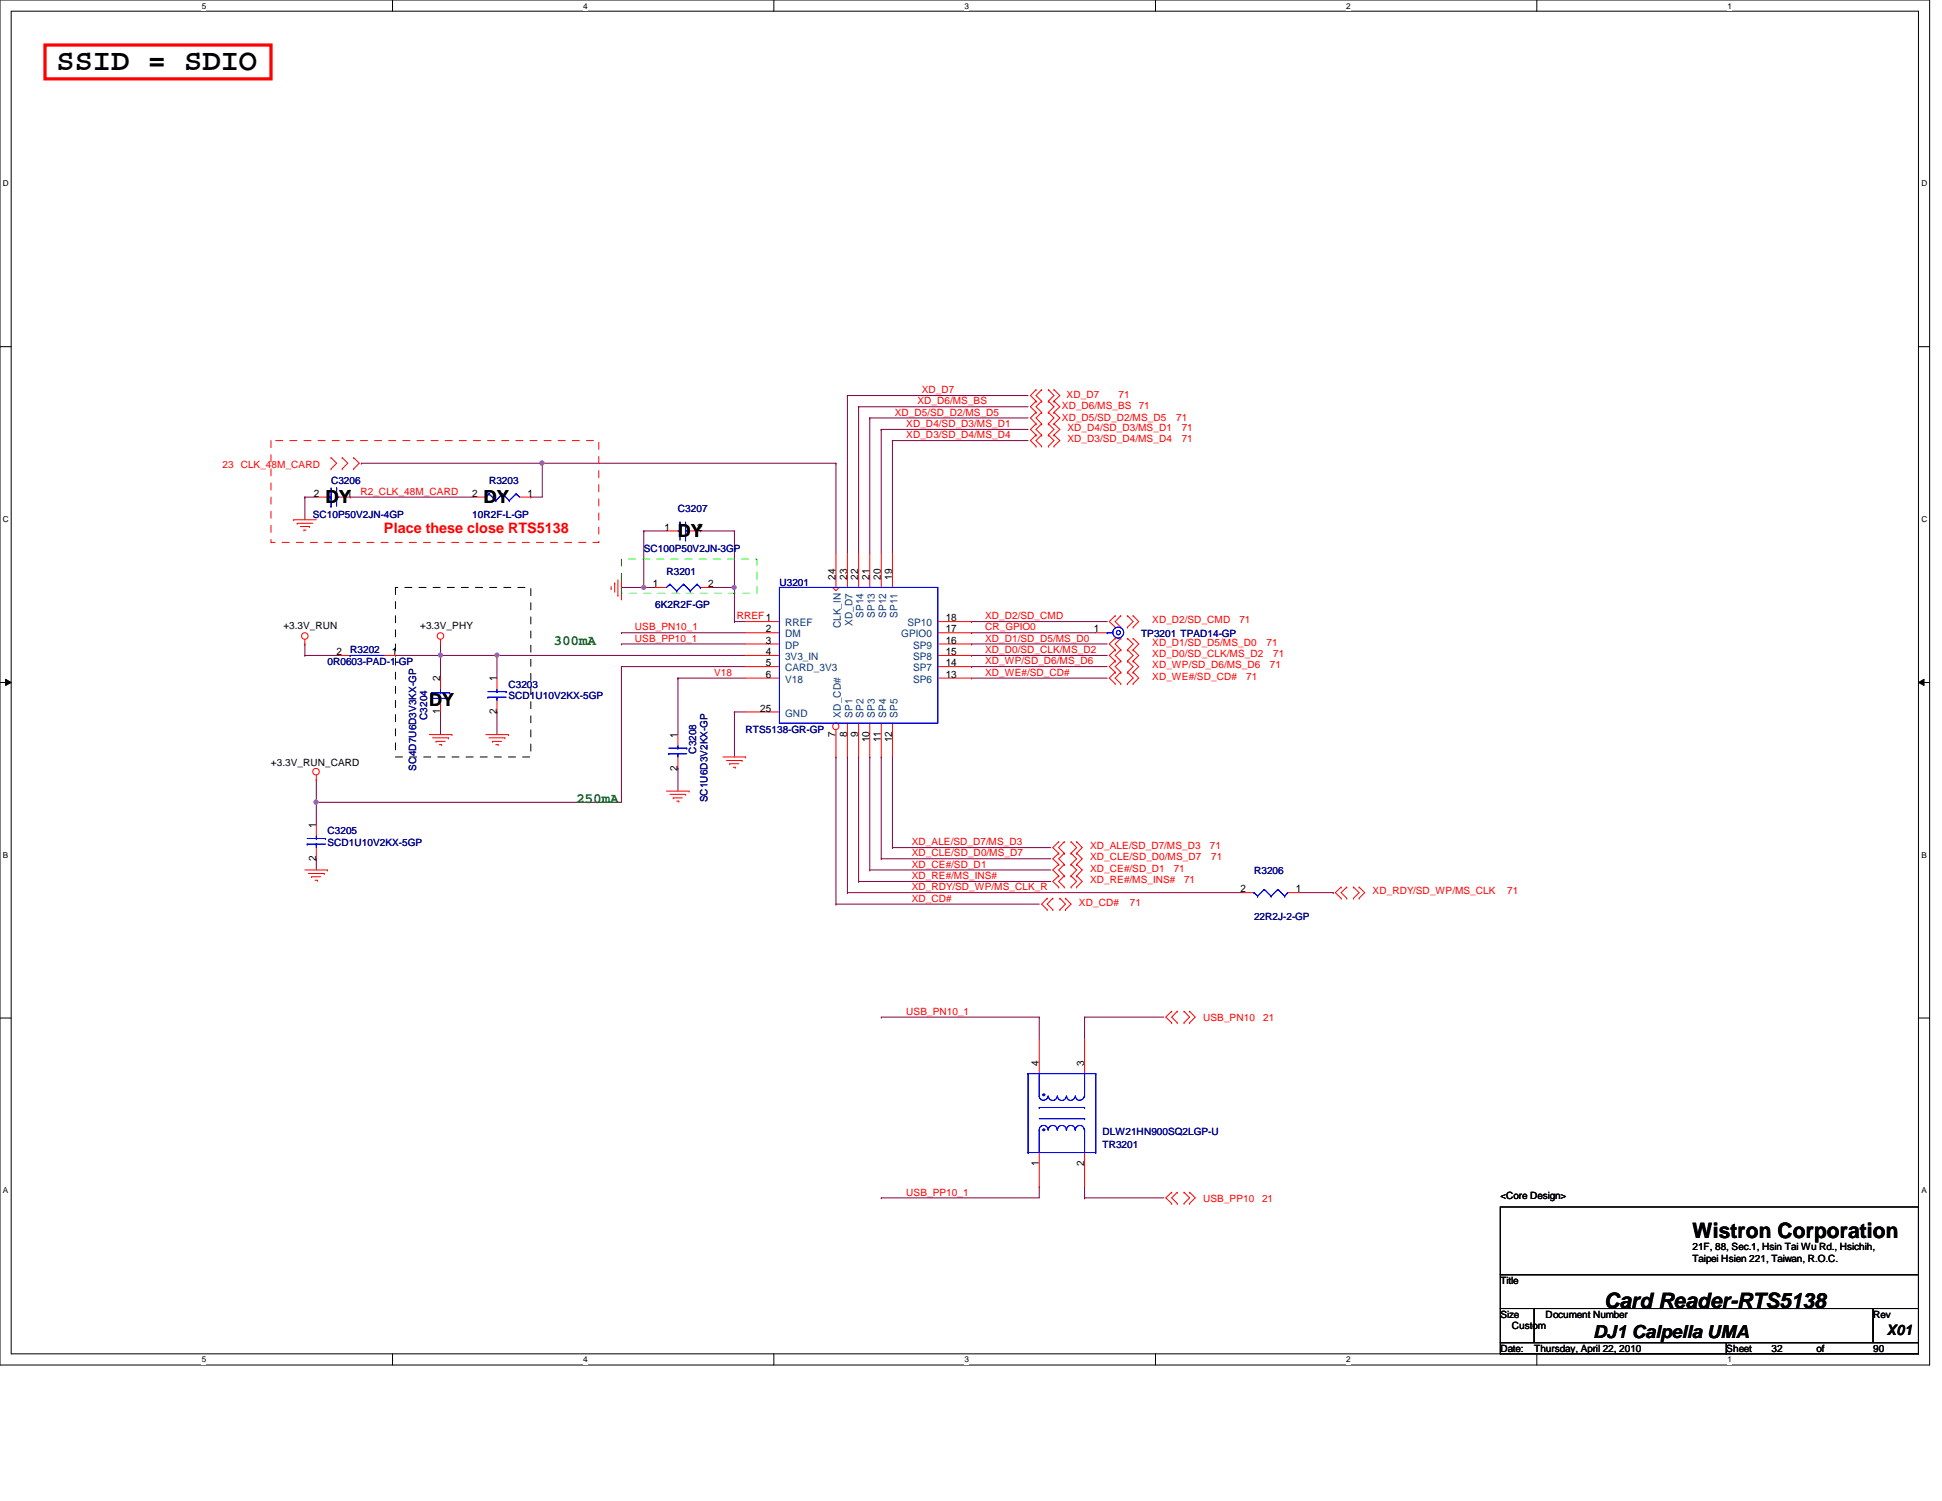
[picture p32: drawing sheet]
<svg xmlns="http://www.w3.org/2000/svg" width="279mm" height="216mm" viewBox="0 0 279 216" stroke-linecap="round" stroke-linejoin="round" font-family="sans-serif">
<defs><g id="words">
<text font-size="4.4" x="8.1" y="10.1">SSID = SDIO</text>
<g font-size="3">
<text x="243.5" y="178.1">Wistron Corporation</text>
<text x="230.8" y="188.1">Card Reader-RTS5138</text>
</g>
<g font-size="2.6">
<text x="46.8" y="72.3">DY</text>
<text x="69.6" y="72.3">DY</text>
<text x="97.5" y="77.2">DY</text>
<text x="61.8" y="101.6">DY</text>
<text x="229.2" y="192.5">DJ1 Calpella UMA</text>
</g>
<text font-size="2.1" fill="#f00" x="55.2" y="76.7">Place these close RTS5138</text>
<g font-size="2.1" fill="#008000">
<text x="79.6" y="92.7">300mA</text>
<text x="82.9" y="115.5">250mA</text>
</g>
<text font-size="2.1" x="271.4" y="192.1">X01</text>
<g font-size="1.5">
<text x="45.2" y="71.5">2</text>
<text x="49.9" y="71.5">1</text>
<text x="67.9" y="71.5">2</text>
<text x="75.9" y="71.5">1</text>
<text x="95.6" y="76.3">1</text>
<text x="100.3" y="76.3">2</text>
<text x="120.2" y="83.4" transform="rotate(-90 120.2 83.4)">24</text>
<text x="121.9" y="83.4" transform="rotate(-90 121.9 83.4)">23</text>
<text x="123.5" y="83.4" transform="rotate(-90 123.5 83.4)">22</text>
<text x="125.1" y="83.4" transform="rotate(-90 125.1 83.4)">21</text>
<text x="126.7" y="83.4" transform="rotate(-90 126.7 83.4)">20</text>
<text x="128.4" y="83.4" transform="rotate(-90 128.4 83.4)">19</text>
<text x="93.9" y="84.5">1</text>
<text x="101.9" y="84.5">2</text>
<text x="136.1" y="89.4">18</text>
<text x="48.4" y="94.2">2</text>
<text x="56.4" y="94.2">1</text>
<text x="110.2" y="91">2</text>
<text x="110.2" y="92.6">3</text>
<text x="110.2" y="94.2">4</text>
<text x="110.2" y="95.8">5</text>
<text x="136.1" y="95.8">14</text>
<text x="136.1" y="94.2">15</text>
<text x="136.1" y="92.6">16</text>
<text x="136.1" y="91">17</text>
<text x="157.4" y="91">1</text>
<text x="63.3" y="98" transform="rotate(-90 63.3 98)">2</text>
<text x="71.5" y="98" transform="rotate(-90 71.5 98)">1</text>
<text x="110.2" y="97.5">6</text>
<text x="136.1" y="97.5">13</text>
<text x="63.3" y="102.7" transform="rotate(-90 63.3 102.7)">1</text>
<text x="71.5" y="102.7" transform="rotate(-90 71.5 102.7)">2</text>
<text x="97.5" y="106.1" transform="rotate(-90 97.5 106.1)">1</text>
<text x="109.4" y="102.4">25</text>
<text x="120.2" y="106" transform="rotate(-90 120.2 106)">7</text>
<text x="121.9" y="106" transform="rotate(-90 121.9 106)">8</text>
<text x="123.5" y="106" transform="rotate(-90 123.5 106)">9</text>
<text x="125.1" y="106.8" transform="rotate(-90 125.1 106.8)">10</text>
<text x="126.7" y="106.8" transform="rotate(-90 126.7 106.8)">11</text>
<text x="128.4" y="106.8" transform="rotate(-90 128.4 106.8)">12</text>
<text x="97.5" y="110.8" transform="rotate(-90 97.5 110.8)">2</text>
<text x="45.5" y="119.1" transform="rotate(-90 45.5 119.1)">1</text>
<text x="45.5" y="123.9" transform="rotate(-90 45.5 123.9)">2</text>
<text x="178.5" y="128.4">2</text>
<text x="186.4" y="128.4">1</text>
<text x="149.5" y="153.3" transform="rotate(-90 149.5 153.3)">4</text>
<text x="156" y="153.3" transform="rotate(-90 156 153.3)">3</text>
<text x="149.5" y="167.7" transform="rotate(-90 149.5 167.7)">1</text>
<text x="156" y="167.7" transform="rotate(-90 156 167.7)">2</text>
</g>
<g font-size="1.5" fill="#004080">
<text x="124.2" y="88.9" transform="rotate(-90 124.2 88.9)">SP14</text>
<text x="125.9" y="88.9" transform="rotate(-90 125.9 88.9)">SP13</text>
<text x="127.5" y="88.9" transform="rotate(-90 127.5 88.9)">SP12</text>
<text x="129.1" y="88.9" transform="rotate(-90 129.1 88.9)">SP11</text>
<text x="112.9" y="90.1">RREF</text>
<text x="112.9" y="91.7">DM</text>
<text x="112.9" y="93.3">DP</text>
<text x="112.9" y="95">3V3_IN</text>
<text x="121" y="90.4" transform="rotate(-90 121 90.4)">CLK_IN</text>
<text x="122.6" y="90" transform="rotate(-90 122.6 90)">XD_D7</text>
<text x="129.7" y="91.7">GPIO0</text>
<text x="130.6" y="90.1">SP10</text>
<text x="131.4" y="95">SP8</text>
<text x="131.4" y="93.3">SP9</text>
<text x="112.9" y="96.6">CARD_3V3</text>
<text x="112.9" y="98.2">V18</text>
<text x="131.4" y="98.2">SP6</text>
<text x="131.4" y="96.6">SP7</text>
<text x="112.9" y="103.1">GND</text>
<text x="121" y="103.2" transform="rotate(-90 121 103.2)">XD_CD#</text>
<text x="122.6" y="103.2" transform="rotate(-90 122.6 103.2)">SP1</text>
<text x="124.2" y="103.2" transform="rotate(-90 124.2 103.2)">SP2</text>
<text x="125.9" y="103.2" transform="rotate(-90 125.9 103.2)">SP3</text>
<text x="127.5" y="103.2" transform="rotate(-90 127.5 103.2)">SP4</text>
<text x="129.1" y="103.2" transform="rotate(-90 129.1 103.2)">SP5</text>
</g>
<g font-size="1.4" fill="#f00">
<text x="128.7" y="59.8">XD_D5/SD_D2/MS_D5</text>
<text x="132" y="58.2">XD_D6/MS_BS</text>
<text x="132.6" y="56.6">XD_D7</text>
<text x="152.8" y="58.9">XD_D6/MS_BS</text>
<text x="153.5" y="57.3">XD_D7</text>
<text x="160.9" y="57.3">71</text>
<text x="163.8" y="58.9">71</text>
<text x="130.4" y="63">XD_D3/SD_D4/MS_D4</text>
<text x="130.4" y="61.4">XD_D4/SD_D3/MS_D1</text>
<text x="152.8" y="60.5">XD_D5/SD_D2/MS_D5</text>
<text x="153.6" y="62">XD_D4/SD_D3/MS_D1</text>
<text x="153.6" y="63.6">XD_D3/SD_D4/MS_D4</text>
<text x="169.2" y="60.5">71</text>
<text x="170" y="62">71</text>
<text x="170" y="63.6">71</text>
<text x="32" y="67.4">23</text>
<text x="34.6" y="67.4">CLK_48M_CARD</text>
<text x="51.9" y="71.2">R2_CLK_48M_CARD</text>
<text x="106" y="89.1">RREF1</text>
<text x="141.7" y="89.1">XD_D2/SD_CMD</text>
<text x="165.8" y="89.6">XD_D2/SD_CMD</text>
<text x="178.3" y="89.6">71</text>
<text x="91.4" y="90.7">USB_PN10_1</text>
<text x="91.4" y="92.3">USB_PP10_1</text>
<text x="141.7" y="93.9">XD_D0/SD_CLK/MS_D2</text>
<text x="141.7" y="95.5">XD_WP/SD_D6/MS_D6</text>
<text x="141.7" y="90.7">CR_GPIO0</text>
<text x="141.7" y="92.3">XD_D1/SD_D5/MS_D0</text>
<text x="165.8" y="94.5">XD_D0/SD_CLK/MS_D2</text>
<text x="165.8" y="92.9">XD_D1/SD_D5/MS_D0</text>
<text x="182.2" y="92.9">71</text>
<text x="183.2" y="94.5">71</text>
<text x="102.7" y="97.2">V18</text>
<text x="141.7" y="97.2">XD_WE#/SD_CD#</text>
<text x="165.8" y="96.1">XD_WP/SD_D6/MS_D6</text>
<text x="165.8" y="97.7">XD_WE#/SD_CD#</text>
<text x="179.3" y="97.7">71</text>
<text x="182.7" y="96.1">71</text>
<text x="131.2" y="124.8">XD_CE#/SD_D1</text>
<text x="131.2" y="123.2">XD_CLE/SD_D0/MS_D7</text>
<text x="131.2" y="121.6">XD_ALE/SD_D7/MS_D3</text>
<text x="156.8" y="122.1">XD_ALE/SD_D7/MS_D3</text>
<text x="156.8" y="125.4">XD_CE#/SD_D1</text>
<text x="156.8" y="123.7">XD_CLE/SD_D0/MS_D7</text>
<text x="168.9" y="125.4">71</text>
<text x="174.1" y="122.1">71</text>
<text x="174.2" y="123.7">71</text>
<text x="131.2" y="129.7">XD_CD#</text>
<text x="131.2" y="128.1">XD_RDY/SD_WP/MS_CLK_R</text>
<text x="131.2" y="126.4">XD_RE#/MS_INS#</text>
<text x="155.2" y="130.3">XD_CD#</text>
<text x="156.8" y="127">XD_RE#/MS_INS#</text>
<text x="162.6" y="130.3">71</text>
<text x="170.3" y="127">71</text>
<text x="197.5" y="128.6">XD_RDY/SD_WP/MS_CLK</text>
<text x="216.8" y="128.6">71</text>
<text x="130.4" y="146">USB_PN10_1</text>
<text x="173.1" y="146.8">USB_PN10</text>
<text x="181.7" y="146.8">21</text>
<text x="130.4" y="172">USB_PP10_1</text>
<text x="173.1" y="172.8">USB_PP10</text>
<text x="181.6" y="172.8">21</text>
</g>
<g font-size="1.4" fill="#000080">
<text x="47.6" y="69.6">C3206</text>
<text x="70.4" y="69.6">R3203</text>
<text x="45" y="74.5">SC10P50V2JN-4GP</text>
<text x="67.9" y="74.5">10R2F-L-GP</text>
<text x="97.5" y="73.7">C3207</text>
<text x="92.6" y="79.4">SC100P50V2JN-3GP</text>
<text x="95.9" y="82.6">R3201</text>
<text x="94.3" y="87.5">6K2R2F-GP</text>
<text x="112.1" y="84.2">U3201</text>
<text x="47.1" y="95.6">0R0603-PAD-1-GP</text>
<text x="50.4" y="94">R3202</text>
<text x="164.2" y="91.6">TP3201 TPAD14-GP</text>
<text x="73.2" y="98.9">C3203</text>
<text x="73.2" y="100.5">SCD1U10V2KX-5GP</text>
<text x="61.5" y="103.5" transform="rotate(-90 61.5 103.5)">C3204</text>
<text x="107.3" y="105.4">RTS5138-GR-GP</text>
<text x="59.9" y="110.8" transform="rotate(-90 59.9 110.8)">SC4D7U6D3V3KX-GP</text>
<text x="100.2" y="108.4" transform="rotate(-90 100.2 108.4)">C3208</text>
<text x="101.8" y="115.4" transform="rotate(-90 101.8 115.4)">SC1U6D3V2KX-GP</text>
<text x="47.1" y="120">C3205</text>
<text x="47.1" y="121.6">SCD1U10V2KX-5GP</text>
<text x="180.4" y="125.7">R3206</text>
<text x="180.4" y="132.4">22R2J-2-GP</text>
<text x="158.6" y="165.2">TR3201</text>
<text x="158.6" y="163.2">DLW21HN900SQ2LGP-U</text>
</g>
<g font-size="1.4">
<text x="40.8" y="90.4">+3.3V_RUN</text>
<text x="60.5" y="90.4">+3.3V_PHY</text>
<text x="39" y="110.2">+3.3V_RUN_CARD</text>
<text x="215.9" y="172.5">&lt;Core Design&gt;</text>
<text x="243.5" y="179.8">21F, 88, Sec.1, Hsin Tai Wu Rd., Hsichih,</text>
<text x="215.9" y="184.7">Title</text>
<text x="243.5" y="181.5">Taipei Hsien 221, Taiwan, R.O.C.</text>
<text x="215.9" y="189.6">Size</text>
<text x="217.5" y="191.2">Custom</text>
<text x="222.4" y="189.6">Document Number</text>
<text x="269.5" y="189.6">Rev</text>
<text x="215.9" y="194.5">Date:</text>
<text x="220.7" y="194.5">Thursday, April 22, 2010</text>
<text x="248.4" y="194.5">Sheet</text>
<text x="254.9" y="194.5">32</text>
<text x="261.4" y="194.5">of</text>
<text x="269.5" y="194.5">90</text>
</g>
<g font-size="1.2">
<text x="29" y="1.2">5</text>
<text x="83.9" y="1.2">4</text>
<text x="138.8" y="1.2">3</text>
<text x="193.7" y="1.2">2</text>
<text x="248.5" y="1.2">1</text>
<text x=".4" y="26.8">D</text>
<text x="276.4" y="26.8">D</text>
<text x=".4" y="75.1">C</text>
<text x="276.4" y="75.1">C</text>
<text x=".4" y="123.4">B</text>
<text x="276.4" y="123.4">B</text>
<text x=".4" y="171.6">A</text>
<text x="276.4" y="171.6">A</text>
<text x="29" y="196">5</text>
<text x="83.9" y="196">4</text>
<text x="138.8" y="196">3</text>
<text x="193.7" y="196">2</text>
<text x="248.5" y="196">1</text>
</g>
</g></defs>
<path d="M0 0h277.6v196.3h-277.6zM1.6 1.6h274.4v193.1h-274.4z" fill="none" stroke="#000" stroke-width=".14"/>
<g fill="#fff">
<path d="M29 .2h.6v1.3h-.6z"/>
<path d="M29 194.9h.6v1.3h-.6z"/>
</g>
<path d="M56.5 0v1.6M56.5 194.7v1.6" fill="none" stroke="#000" stroke-width=".14"/>
<g fill="#fff">
<path d="M83.9 .2h.6v1.3h-.6z"/>
<path d="M83.9 194.9h.6v1.3h-.6z"/>
</g>
<path d="M111.3 0v1.6M111.3 194.7v1.6" fill="none" stroke="#000" stroke-width=".14"/>
<g fill="#fff">
<path d="M138.8 .2h.6v1.3h-.6z"/>
<path d="M138.8 194.9h.6v1.3h-.6z"/>
</g>
<path d="M166.2 0v1.6M166.2 194.7v1.6" fill="none" stroke="#000" stroke-width=".14"/>
<g fill="#fff">
<path d="M193.7 .2h.6v1.3h-.6z"/>
<path d="M193.7 194.9h.6v1.3h-.6z"/>
</g>
<path d="M221.1 0v1.6M221.1 194.7v1.6" fill="none" stroke="#000" stroke-width=".14"/>
<g fill="#fff">
<path d="M248.5 .2h.6v1.3h-.6z"/>
<path d="M248.5 194.9h.6v1.3h-.6z"/>
<path d="M.4 25.7h.8v1.4h-.8z"/>
<path d="M276.4 25.7h.8v1.4h-.8z"/>
<path d="M.4 74h.8v1.3h-.8z"/>
<path d="M276.4 74h.8v1.3h-.8z"/>
</g>
<path d="M0 49.9h1.6M276 49.9h1.6" fill="none" stroke="#000" stroke-width=".14"/>
<g fill="#fff">
<path d="M.4 122.3h.7v1.3h-.7z"/>
<path d="M276.4 122.3h.8v1.3h-.8z"/>
</g>
<path d="M0 98.2h1.6M.8 97.7l.8 .5-.8 .4zM276 98.2l.8-.5v.9zM276 98.2h1.6" fill="none" stroke="#000" stroke-width=".14"/>
<path d="M.8 97.7l.8 .5-.8 .4zM276 98.2l.8-.5v.9z" fill="#000"/>
<g fill="#fff">
<path d="M.4 170.6h.7v1.3h-.7z"/>
<path d="M276.4 170.6h.8v1.3h-.8z"/>
</g>
<path d="M0 146.4h1.6M276 146.4h1.6" fill="none" stroke="#000" stroke-width=".14"/>
<path d="M71.5 94.3h.1M71.5 94.3h35.8M89.4 91h.1M89.4 92.6h.1M89.4 91h17.9M89.4 92.6h17.9M105.7 84.5h.1M105.7 89.4h.1M105.7 84.5v4.9M105.7 89.4h1.6" fill="none" stroke="#800040" stroke-width=".14"/>
<circle cx="71.5" cy="94.2" r=".3" fill="#f0f"/>
<circle cx="71.5" cy="94.2" r=".3" fill="none" stroke="#f0f" stroke-width=".14"/>
<path d="M43.9 94.3h.1M43.9 92.6h.1M43.9 94.3h4.9M43.9 92.6v1.7M56.9 94.3h.1M56.9 94.3h14.6M63.4 94.3h.1M63.4 92.6h.1M63.4 92.6v4.9M71.5 94.3h.1M71.5 94.3v3.2" fill="none" stroke="#800040" stroke-width=".14"/>
<circle cx="63.4" cy="94.2" r=".3" fill="#f0f"/>
<circle cx="63.4" cy="94.2" r=".3" fill="none" stroke="#f0f" stroke-width=".14"/>
<path d="M45.5 112.1h.1M45.5 115.4h.1M45.5 112.1v6.6M45.5 115.4h43.9M45.5 123.5h.1M45.5 123.5v1.6" fill="none" stroke="#800040" stroke-width=".14"/>
<circle cx="45.5" cy="115.4" r=".31" fill="#f0f"/>
<circle cx="45.5" cy="115.4" r=".31" fill="none" stroke="#f0f" stroke-width=".14"/>
<path d="M78 66.6h.1M78 66.6h42.3M89.4 95.9h.1M89.4 95.9h17.9M89.4 95.9v19.5M63.4 102.4h.1M63.4 102.4v3.3M71.5 102.4h.1M71.5 102.4v3.3" fill="none" stroke="#800040" stroke-width=".14"/>
<circle cx="78" cy="66.6" r=".31" fill="#f0f"/>
<circle cx="78" cy="66.6" r=".31" fill="none" stroke="#f0f" stroke-width=".14"/>
<g fill="none" stroke="#800040" stroke-width=".14">
<path d="M121.9 56.9h.1M121.9 56.9h26M121.9 56.9v22.7M123.5 58.5h.1M123.5 58.5h24.4M123.5 58.5v21.1M43.9 71.5h.1M43.9 71.5v3.3M43.9 71.5h1.6M50.4 71.5h.1M50.4 71.5h17.8M52 66.6h.1"/>
<path d="M52 66.6h26M76.4 71.5h.1M78 66.6h.1M78 66.6v4.9h-1.6M120.3 66.6h.1M120.3 66.6v13M125.1 60.1h.1M125.1 60.1v19.5M125.1 60.1h22.8M126.8 61.8h.1M126.8 61.8v17.8M126.8 61.8h21.1"/>
<path d="M128.4 63.4h.1M128.4 63.4h19.5M128.4 63.4v16.2M97.5 97.5h.1M97.5 97.5h9.8M97.5 97.5v8.2M102.4 84.5h3.3M105.7 84.5h.1M139.8 94.3h.1M139.8 95.9h.1M139.8 97.5h.1M139.8 91h.1"/>
<path d="M139.8 89.4h.1M139.8 92.6h.1M139.8 97.5h19.5M139.8 94.3h19.5M139.8 95.9h19.5M139.8 91h17.8M139.8 89.4h19.5M139.8 92.6h19.5M97.5 110.5h.1M97.5 110.5v3.3M105.7 102.4h.1M105.7 102.4h1.6"/>
<path d="M105.7 102.4v6.5M120.3 108.9h.1M120.3 108.9v21.1M121.9 108.9h.1M121.9 108.9v19.5M123.5 108.9h.1M123.5 108.9v17.9M125.1 108.9h.1M125.1 108.9v16.2M126.8 108.9h.1M126.8 108.9v14.6M128.4 108.9h.1"/>
<path d="M128.4 108.9v13M120.3 130h.1M120.3 130h29.2M121.9 128.4h.1M121.9 128.4h56.9M123.5 126.8h.1M123.5 126.8h27.7M125.1 125.1h.1M125.1 125.1h26.1M126.8 123.5h.1M126.8 123.5h24.4M128.4 121.9h.1"/>
<path d="M128.4 121.9h22.8M126.8 146.3h.1M126.8 146.3h22.7M149.5 146.3h.1M149.5 146.3v3.2M156 146.3h.1M156 146.3h11.4M156 146.3v3.2M126.8 172.3h.1M149.5 170.7h.1M149.5 170.7v1.6h-22.7M156 172.3h.1"/>
<path d="M156 172.3h11.4M156 170.7v1.6"/>
</g>
<circle cx="105.6" cy="84.5" r=".3" fill="#f0f"/>
<circle cx="105.6" cy="84.5" r=".3" fill="none" stroke="#f0f" stroke-width=".14"/>
<path d="M92.6 84.5h.1M92.6 84.5h1.7" fill="none" stroke="#800040" stroke-width=".14"/>
<circle cx="92.6" cy="84.5" r=".3" fill="#f0f"/>
<circle cx="92.6" cy="84.5" r=".3" fill="none" stroke="#f0f" stroke-width=".14"/>
<path d="M92.6 76.4h.1M92.6 76.4h3.3M92.6 76.4v8.1h-3.2M100.8 76.4h.1M100.8 76.4h4.9M105.7 76.4h.1M105.7 76.4v8.1M89.4 84.5h.1M186.9 128.4h4.9M191.8 128.4h.1" fill="none" stroke="#800040" stroke-width=".14"/>
<g fill="none" stroke="#f00" stroke-width=".14">
<path d="M149.1 57.7h.1M149.1 56h.1M149.1 59.3h.1M149.1 56l-.8 .9 .8 .8M149.1 57.7l-.8 .8 .8 .8M149.1 59.3l-.8 .8 .8 .9M149.9 57.7h.1M149.9 56h.1M149.9 59.3h.1M149.9 56l-.8 .9 .8 .8M149.9 57.7l-.8 .8 .8 .8M149.9 59.3l-.8 .8 .8 .9"/>
<path d="M150.8 56h.1M150.8 57.7h.1M150.8 59.3h.1M150.8 56l.8 .9-.8 .8M150.8 57.7l.8 .8-.8 .8M150.8 59.3l.8 .8-.8 .9M151.6 57.7h.1M151.6 56h.1M151.6 59.3h.1M151.6 56l.9 .9-.9 .8M151.6 57.7l.9 .8-.9 .8M151.6 59.3l.9 .8-.9 .9"/>
<path d="M42.2 74.8h.1M42.2 74.8h3.3M42.8 75.3h.1M42.8 75.3h2.2M43.2 75.7h1.3M43.7 76.2h.1M43.7 76.2h.3M44.5 75.7h.1M47.6 67.4h.1M47.6 65.8h.1M47.6 65.8l.8 .8-.8 .8M49.2 65.8h.1"/>
<path d="M49.2 67.4h.1M49.2 65.8l.8 .8-.8 .8M50.9 67.4h.1M50.9 65.8h.1M50.9 65.8l.8 .8-.8 .8M68.2 71.5h1.7M74.8 71.5h1.6M95.9 76.4h1.6M99.1 76.4h1.7M120.3 79.6v4.9M149.1 61h.1M149.1 62.6h.1"/>
<path d="M149.1 64.2h.1M149.1 61l-.8 .8 .8 .8M149.1 62.6l-.8 .8 .8 .8M149.9 61h.1M149.9 62.6h.1M149.9 64.2h.1M149.9 61l-.8 .8 .8 .8M149.9 62.6l-.8 .8 .8 .8M150.8 61h.1M150.8 62.6h.1M150.8 64.2h.1M150.8 61l.8 .8-.8 .8"/>
<path d="M150.8 62.6l.8 .8-.8 .8M151.6 61h.1M151.6 62.6h.1M151.6 64.2h.1M151.6 61l.9 .8-.9 .8M151.6 62.6l.9 .8-.9 .8M43.9 92.6h.1M43.9 92v.6M48.8 94.3h1.6M55.2 94.3h1.7M63.4 92.6h.1M63.4 92v.6"/>
<path d="M63.4 97.5v1.6M71.5 97.5v1.6M87.9 84.7h.1M87.9 84.4v.3M88.4 83.9h.1M88.4 83.9v1.3M88.9 85.6h.1M88.9 83.4v2.2M89.4 86.1h.1M89.4 82.9v3.2M94.3 84.5h1.6M100.8 84.5h1.6"/>
<path d="M107.3 91h4.8M107.3 94.3h4.8M107.3 89.4h4.8M107.3 92.6h4.8M107.3 95.9h4.8M107.3 97.5h4.8M119.8 84.5l.5 .5 .4-.5M157.6 91h1.7M160.4 93.5h.1M160.4 95.1h.1M160.4 96.7h.1M160.4 88.6h.1"/>
<path d="M160.4 90.2h.1M160.4 98.3h.1M160.4 91.8h.1M160.4 93.5l-.8 .8 .8 .8M160.4 95.1l-.8 .8 .8 .8M160.4 88.6l-.8 .8 .8 .8M160.4 96.7l-.8 .8 .8 .8M160.4 91.8l-.8 .8 .8 .9M161.2 93.5h.1M161.2 95.1h.1M161.2 96.7h.1M161.2 88.6h.1"/>
<path d="M161.2 90.2h.1M161.2 98.3h.1M161.2 91.8h.1M161.2 93.5l-.8 .8 .8 .8M161.2 95.1l-.8 .8 .8 .8M161.2 88.6l-.8 .8 .8 .8M161.2 96.7l-.8 .8 .8 .8M161.2 91.8l-.8 .8 .8 .9M162.2 95.1h.1M162.2 93.5h.1M162.2 96.7h.1M162.2 90.2h.1"/>
<path d="M162.2 88.6h.1M162.2 98.3h.1M162.2 91.8h.1M162.2 93.5l.8 .8-.8 .8M162.2 95.1l.8 .8-.8 .8M162.2 88.6l.8 .8-.8 .8M162.2 96.7l.8 .8-.8 .8M162.2 91.8l.8 .8-.8 .9M163 93.5h.1M163 95.1h.1M163 96.7h.1M163 88.6h.1"/>
<path d="M163 90.2h.1M163 98.3h.1M163 91.8h.1M163 93.5l.8 .8-.8 .8M163 95.1l.8 .8-.8 .8M163 88.6l.8 .8-.8 .8M163 96.7l.8 .8-.8 .8M163 91.8l.8 .8-.8 .9M45.5 112.1h.1M45.5 111.5v.6M45.5 118.7v1.6M61.8 105.7h3.2"/>
<path d="M62.2 106.1h2.3M62.7 106.6h.1M62.7 106.6h1.4M63.2 107.1h.3M63.4 100.8v1.6M63.5 107.1h.1M64.5 106.1h.1M65 105.7h.1M69.9 105.7h3.3M70.4 106.1h2.2M70.9 106.6h.1M70.9 106.6h1.3"/>
<path d="M71.3 107.1h.4M71.5 100.8v1.6M71.7 107.1h.1M72.6 106.1h.1M73.2 105.7h.1M95.9 113.8h3.2M96.4 114.3h2.2M96.9 114.8h.1M96.9 114.8h1.3M97.4 115.2h.3M97.5 105.7v1.6M97.5 108.9v1.6"/>
<path d="M97.7 115.2h.1M98.6 114.3h.1M99.1 113.8h.1M104 108.9h3.3M104.5 109.4h2.3M105 109.9h.1M105 109.9h1.3M105.5 110.4h.3M105.8 110.4h.1M106.8 109.4h.1M107.3 108.9h.1M43.9 125.1h3.2"/>
<path d="M44.4 125.6h2.3M44.8 126.1h.1M44.8 126.1h1.3M45.3 126.6h.4M45.5 121.9v1.6M45.7 126.6h.1M46.7 125.6h.1M47.1 125.1h.1M150.7 129.2h.1M150.7 130.9h.1M150.7 129.2l-.8 .8 .8 .9M151.5 129.2h.1"/>
<path d="M151.5 130.9h.1M151.5 129.2l-.8 .8 .8 .9M152.3 121.1h.1M152.3 122.7h.1M152.3 124.3h.1M152.3 126h.1M152.3 127.6h.1M152.3 121.1l-.8 .8 .8 .8M152.3 124.3l-.8 .8 .8 .9M152.3 126l-.8 .8 .8 .8M152.3 122.7l-.8 .8 .8 .8M152.5 130.9h.1"/>
<path d="M152.5 129.2h.1M152.5 129.2l.8 .8-.8 .9M153.1 121.1h.1M153.1 122.7h.1M153.1 124.3h.1M153.1 126h.1M153.1 127.6h.1M153.1 121.1l-.8 .8 .8 .8M153.1 124.3l-.8 .8 .8 .9M153.1 126l-.8 .8 .8 .8M153.1 122.7l-.8 .8 .8 .8M153.3 129.2h.1"/>
<path d="M153.3 130.9h.1M153.3 129.2l.8 .8-.8 .9M154.1 122.7h.1M154.1 121.1h.1M154.1 126h.1M154.1 124.3h.1M154.1 127.6h.1M154.1 121.1l.8 .8-.8 .8M154.1 124.3l.8 .8-.8 .9M154.1 126l.8 .8-.8 .8M154.1 122.7l.8 .8-.8 .8M154.9 121.1h.1"/>
<path d="M154.9 122.7h.1M154.9 124.3h.1M154.9 126h.1M154.9 127.6h.1M154.9 121.1l.8 .8-.8 .8M154.9 124.3l.8 .8-.8 .9M154.9 126l.8 .8-.8 .8M154.9 122.7l.8 .8-.8 .8M178.8 128.4h1.6M185.3 128.4h1.6M193 127.6h.1M193 129.2h.1"/>
<path d="M193 127.6l-.9 .8 .9 .8M193.8 127.6h.1M193.8 129.2h.1M193.8 127.6l-.8 .8 .8 .8M194.7 129.2h.1M194.7 127.6h.1M194.7 127.6l.8 .8-.8 .8M195.5 127.6h.1M195.5 129.2h.1M195.5 127.6l.8 .8-.8 .8M149.5 149.5v4.9M156 149.5v4.9"/>
<path d="M168.6 147.1h.1M168.6 145.5h.1M168.6 145.5l-.9 .8 .9 .8M169.4 147.1h.1M169.4 145.5h.1M169.4 145.5l-.8 .8 .8 .8M170.3 145.5h.1M170.3 147.1h.1M170.3 145.5l.9 .8-.9 .8M171.2 147.1h.1M171.2 145.5h.1M171.2 145.5l.8 .8-.8 .8"/>
<path d="M149.5 165.8v4.9M156 165.8v4.9M168.6 173.1h.1M168.6 171.5h.1M168.6 171.5l-.9 .8 .9 .8M169.4 173.1h.1M169.4 171.5h.1M169.4 171.5l-.8 .8 .8 .8M170.3 171.5h.1M170.3 173.1h.1M170.3 171.5l.9 .8-.9 .8M171.2 173.1h.1"/>
<path d="M171.2 171.5h.1M171.2 171.5l.8 .8-.8 .8"/>
<circle cx="43.8" cy="91.5" r=".47"/>
<circle cx="63.4" cy="91.5" r=".47"/>
<circle cx="45.5" cy="111" r=".47"/>
</g>
<path d="M215.9 173.6h60.1v9.7h-60.1zM215.9 183.3h60.1v4.9h-60.1zM215.9 188.2h4.8v4.9h-4.8zM215.9 193.1h32.5v1.6h-32.5zM220.7 188.2h48.8v4.9h-48.8zM248.4 193.1h27.6v1.6h-27.6zM269.5 188.2h6.5v4.9h-6.5z" fill="none" stroke="#000" stroke-width=".14"/>
<path d="M6.5 6.5h32.5v4.8h-32.5z" fill="none" stroke="#f00" stroke-width=".47"/>
<path d="M89.4 80.4h19.5v4.9h-19.5z" fill="none" stroke="#0f0" stroke-width=".14" stroke-dasharray="1 1 1 1 1 1 1 1"/>
<path d="M56.9 84.5h19.5v24.4h-19.5z" fill="none" stroke="#000" stroke-width=".14" stroke-dasharray="1 1 1 1 1 1 1 1"/>
<path d="M39 63.4h47.1v14.6h-47.1z" fill="none" stroke="#f00" stroke-width=".14" stroke-dasharray="1 1 1 1 1 1 1 1"/>
<g fill="none" stroke="#00f" stroke-width=".14">
<path d="M69.9 71.5h.1M70.4 71h.1M70.4 71l.9 1M70.4 71l-.5 .5M71.3 72h.1M72.3 71h.1M72.3 71l1 1M72.3 71l-1 1M73.3 72h.1M74.3 71h.1M74.3 71l.5 .5M74.3 71l-1 1"/>
<path d="M97.5 76.4h.3M97.8 76.4h.1M97.8 75.1h.1M97.8 75.1v2.6M98.6 76.4h.1M98.6 77.7h.1M98.6 76.4h.5M98.6 75.1v2.6M50.4 94.3h.1M50.4 94.3h4.8M62.1 99.7h2.6M63.4 99.7h.1"/>
<path d="M63.4 99.1v.6M64.7 99.7h.1M70.2 99.5h2.6M71.5 99.5h.1M71.5 99.1v.4M72.8 99.5h.1M96.4 84h.1M96.4 84l-.5 .5M96.4 84l1 1M97.4 85h.1M98.3 84h.1M98.3 84l-.9 1"/>
<path d="M98.3 84l1 1M99.3 85h.1M100.3 84h.1M100.3 84l-1 1M100.3 84l.5 .5M100.8 84.5h.1M159.3 91h.1M159.3 91h.8M62.1 100.5h.1M62.1 100.5h2.6M63.4 100.5h.1M63.4 100.5v.3"/>
<path d="M70.2 100.3h.1M70.2 100.3h2.6M71.5 100.3h.1M71.5 100.3v.5M96.2 108.4h.1M96.2 107.6h2.6M96.2 108.4h2.6M97.5 107.6h.1M97.5 108.4h.1M97.5 107.3v.3M97.5 108.4v.5M98.8 107.6h.1"/>
<path d="M44.2 121.4h.1M44.2 120.6h2.6M44.2 121.4h2.6M45.5 120.6h.1M45.5 121.4h.1M45.5 120.3v.3M45.5 121.4v.5M46.8 120.6h.1M180.4 128.4h.1M180.4 128.4l.5 .5M180.9 128.9h.1M181.9 127.9h.1"/>
<path d="M181.9 127.9l1 1M181.9 127.9l-1 1M182.9 128.9h.1M183.9 127.9h.1M183.9 127.9l.9 1M183.9 127.9l-1 1M184.8 128.9h.1M185.3 128.4l-.5 .5M147.9 154.4h.1M147.9 154.4h9.7M147.9 154.4v11.4M149.5 157.6h.1"/>
<path d="M149.5 157.6a.63 .63 0 0 0 .5 .7 .63 .63 0 0 0 .7-.4l.1-.3M149.5 159.3h.1M149.5 154.4v3.2M149.5 159.3h6.5M150.1 157.4l.2 .1-.1 .1zM150.8 157.6a.63 .63 0 0 0 .7 .7 .63 .63 0 0 0 .6-.7M152.1 157.6a.63 .63 0 0 0 .7 .7 .63 .63 0 0 0 .6-.7M153.5 157.6a.61 .61 0 0 0 .6 .7 .61 .61 0 0 0 .6-.7M154.7 157.6a.63 .63 0 0 0 .5 .7 .63 .63 0 0 0 .7-.4l.1-.3M156 157.6h.1M156 159.3h.1M156 154.4v3.2"/>
<path d="M157.6 154.4h.1M157.6 154.4v11.4M147.9 165.8h.1M147.9 165.8h9.7M149.5 162.6h.1M149.5 162.6v3.2M149.5 160.9h6.5M150.1 162.4l.2 .1-.1 .1zM150.7 162.5a.62 .62 0 0 0-.6-.6 .62 .62 0 0 0-.6 .7M152.1 162.5a.62 .62 0 0 0-.7-.6 .62 .62 0 0 0-.6 .7M153.4 162.5a.62 .62 0 0 0-.7-.6 .62 .62 0 0 0-.6 .7M154.6 162.5a.6 .6 0 0 0-.6-.6 .6 .6 0 0 0-.5 .7"/>
<path d="M156 162.5a.62 .62 0 0 0-.7-.6 .62 .62 0 0 0-.6 .7M156 164.2h.1M156 162.6h.1M156 160.9h.1M156 162.6v3.2M157.6 165.8h.1"/>
<circle cx="160.9" cy="91" r=".78"/>
<circle cx="160.9" cy="91" r=".31"/>
</g>
<circle cx="120.2" cy="104.5" r=".46" fill="#fff"/>
<g fill="none" stroke="#f00" stroke-width=".14">
<path d="M45.5 71.5h1.6M48.8 71.5h1.6M121.9 79.6v4.9M123.5 79.6v4.9M125.1 79.6v4.9M126.8 79.6v4.9M128.4 79.6v4.9M134.9 97.5h4.9M134.9 95.9h4.9M134.9 94.3h4.9M134.9 92.6h4.9M134.9 91h4.9"/>
<path d="M134.9 89.4h4.9M107.3 102.4h4.8M120.3 105v3.9M121.9 104v4.9M123.5 104v4.9M125.1 104v4.9M126.8 104v4.9M128.4 104v4.9"/>
<circle cx="120.2" cy="104.5" r=".46"/>
</g>
<path d="M47.1 71.5h.5M47.6 71.5h.1M47.6 72.8h.1M47.6 70.2v2.6M48.4 71.5h.1M48.4 70.2h.1M48.4 71.5h.4M48.4 70.2v2.6M112.1 84.5h22.8v19.5h-22.8z" fill="none" stroke="#00f" stroke-width=".14"/>
<circle cx="71.5" cy="94.2" r=".3" fill="#f0f"/>
<circle cx="71.5" cy="94.2" r=".3" fill="none" stroke="#f0f" stroke-width=".14"/>
<circle cx="63.4" cy="94.2" r=".3" fill="#f0f"/>
<circle cx="63.4" cy="94.2" r=".3" fill="none" stroke="#f0f" stroke-width=".14"/>
<circle cx="45.5" cy="115.4" r=".31" fill="#f0f"/>
<circle cx="45.5" cy="115.4" r=".31" fill="none" stroke="#f0f" stroke-width=".14"/>
<circle cx="78" cy="66.6" r=".31" fill="#f0f"/>
<circle cx="78" cy="66.6" r=".31" fill="none" stroke="#f0f" stroke-width=".14"/>
<circle cx="105.6" cy="84.5" r=".3" fill="#f0f"/>
<circle cx="105.6" cy="84.5" r=".3" fill="none" stroke="#f0f" stroke-width=".14"/>
<circle cx="92.6" cy="84.5" r=".3" fill="#f0f"/>
<circle cx="92.6" cy="84.5" r=".3" fill="none" stroke="#f0f" stroke-width=".14"/>
<use href="#words"/>
</svg>
